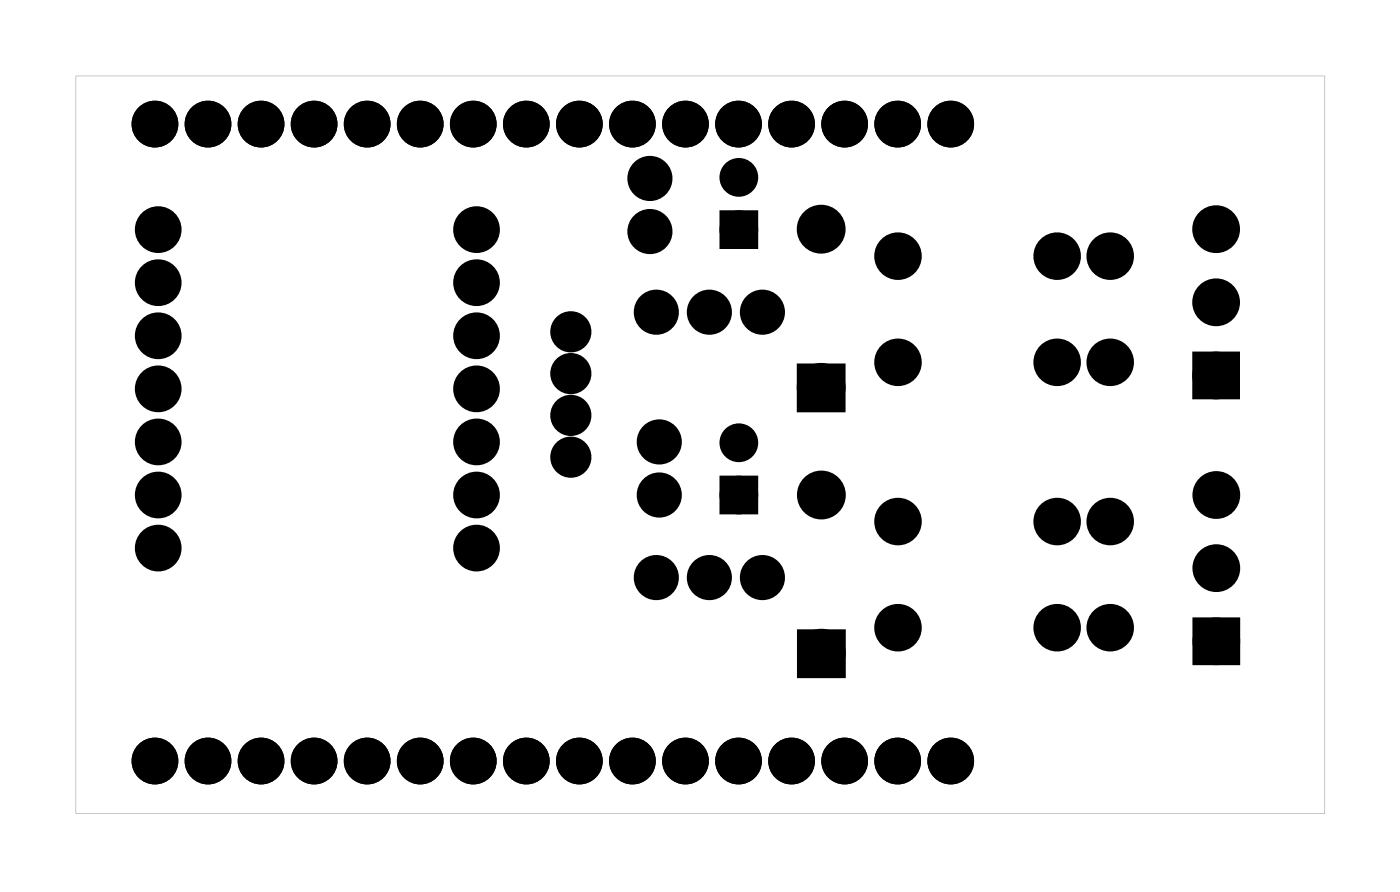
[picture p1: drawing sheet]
<svg xmlns="http://www.w3.org/2000/svg" width="67mm" height="43mm" viewBox="0 0 67 43" stroke-linecap="round" stroke-linejoin="round" font-family="sans-serif">
<g fill="#000">
<path d="M34.8 10.4h1.2v1.2h-1.2zM38.5 17.8h1.6v1.5h-1.6zM57.5 17.2h1.5v1.5h-1.5zM34.8 23.1h1.2v1.2h-1.2zM38.5 30.5h1.6v1.6h-1.6zM57.5 29.9h1.5v1.6h-1.5z"/>
<path d="M3.6 3.6v35.3h59.8v-35.3zM3.6 3.6h59.8v35.3h-59.8z"/>
</g>
<g fill="none" stroke="#000" stroke-width=".76" stroke-linecap="butt">
<path d="M38.5 17.8h1.6v1.5h-1.6zM57.5 17.2h1.5v1.5h-1.5zM38.5 30.5h1.6v1.6h-1.6zM57.5 29.9h1.5v1.6h-1.5z"/>
<circle cx="7.4" cy="5.9" r=".74"/>
<circle cx="7.6" cy="18.6" r=".74"/>
<circle cx="7.6" cy="16.1" r=".74"/>
<circle cx="7.6" cy="11" r=".74"/>
<circle cx="7.6" cy="13.5" r=".74"/>
<circle cx="10" cy="5.9" r=".74"/>
<circle cx="12.5" cy="5.9" r=".74"/>
<circle cx="15" cy="5.9" r=".74"/>
<circle cx="17.6" cy="5.9" r=".74"/>
<circle cx="20.1" cy="5.9" r=".74"/>
<circle cx="22.7" cy="5.9" r=".74"/>
<circle cx="22.8" cy="18.6" r=".74"/>
<circle cx="22.8" cy="16.1" r=".74"/>
<circle cx="22.8" cy="11" r=".74"/>
<circle cx="22.8" cy="13.5" r=".74"/>
<circle cx="25.2" cy="5.9" r=".74"/>
<circle cx="27.3" cy="17.9" r=".6"/>
<circle cx="27.3" cy="15.9" r=".6"/>
<circle cx="27.3" cy="19.9" r=".6"/>
<circle cx="27.7" cy="5.9" r=".74"/>
<circle cx="30.3" cy="5.9" r=".74"/>
<circle cx="31.1" cy="11.1" r=".7"/>
<circle cx="31.1" cy="8.5" r=".7"/>
<circle cx="31.4" cy="14.9" r=".7"/>
<circle cx="32.8" cy="5.9" r=".74"/>
<circle cx="34" cy="14.9" r=".7"/>
<circle cx="35.4" cy="5.9" r=".74"/>
<circle cx="36.5" cy="14.9" r=".7"/>
<circle cx="37.9" cy="5.9" r=".74"/>
<circle cx="39.3" cy="18.5" r=".79"/>
<circle cx="39.3" cy="11" r=".79"/>
<circle cx="40.4" cy="5.9" r=".74"/>
<circle cx="43" cy="5.9" r=".74"/>
<circle cx="43" cy="12.3" r=".76"/>
<circle cx="43" cy="17.3" r=".76"/>
<circle cx="45.5" cy="5.9" r=".74"/>
<circle cx="50.6" cy="17.3" r=".76"/>
<circle cx="50.6" cy="12.3" r=".76"/>
<circle cx="53.2" cy="17.3" r=".76"/>
<circle cx="53.2" cy="12.3" r=".76"/>
<circle cx="58.2" cy="14.5" r=".76"/>
<circle cx="58.2" cy="18" r=".76"/>
<circle cx="58.2" cy="11" r=".76"/>
<circle cx="7.4" cy="36.4" r=".74"/>
<circle cx="7.6" cy="26.2" r=".74"/>
<circle cx="7.6" cy="23.7" r=".74"/>
<circle cx="7.6" cy="21.1" r=".74"/>
<circle cx="10" cy="36.4" r=".74"/>
<circle cx="12.5" cy="36.4" r=".74"/>
<circle cx="15" cy="36.4" r=".74"/>
<circle cx="17.6" cy="36.4" r=".74"/>
<circle cx="20.1" cy="36.4" r=".74"/>
<circle cx="22.7" cy="36.4" r=".74"/>
<circle cx="22.8" cy="26.2" r=".74"/>
<circle cx="22.8" cy="23.7" r=".74"/>
<circle cx="22.8" cy="21.1" r=".74"/>
<circle cx="25.2" cy="36.4" r=".74"/>
<circle cx="27.3" cy="21.9" r=".6"/>
<circle cx="27.7" cy="36.4" r=".74"/>
<circle cx="30.3" cy="36.4" r=".74"/>
<circle cx="31.4" cy="27.6" r=".7"/>
<circle cx="31.6" cy="23.7" r=".7"/>
<circle cx="31.6" cy="21.1" r=".7"/>
<circle cx="32.8" cy="36.4" r=".74"/>
<circle cx="34" cy="27.6" r=".7"/>
<circle cx="35.4" cy="36.4" r=".74"/>
<circle cx="36.5" cy="27.6" r=".7"/>
<circle cx="37.9" cy="36.4" r=".74"/>
<circle cx="39.3" cy="31.3" r=".79"/>
<circle cx="39.3" cy="23.7" r=".79"/>
<circle cx="40.4" cy="36.4" r=".74"/>
<circle cx="43" cy="36.4" r=".74"/>
<circle cx="43" cy="30" r=".76"/>
<circle cx="43" cy="25" r=".76"/>
<circle cx="45.5" cy="36.4" r=".74"/>
<circle cx="50.6" cy="25" r=".76"/>
<circle cx="50.6" cy="30" r=".76"/>
<circle cx="53.2" cy="25" r=".76"/>
<circle cx="53.2" cy="30" r=".76"/>
<circle cx="58.2" cy="27.2" r=".76"/>
<circle cx="58.2" cy="30.7" r=".76"/>
<circle cx="58.2" cy="23.7" r=".76"/>
</g>
<g fill="#000">
<circle cx="7.4" cy="5.9" r=".74"/>
<circle cx="7.6" cy="18.6" r=".74"/>
<circle cx="7.6" cy="13.5" r=".74"/>
<circle cx="7.6" cy="11" r=".74"/>
<circle cx="7.6" cy="16.1" r=".74"/>
<circle cx="10" cy="5.9" r=".74"/>
<circle cx="12.5" cy="5.9" r=".74"/>
<circle cx="15" cy="5.9" r=".74"/>
<circle cx="17.6" cy="5.9" r=".74"/>
<circle cx="20.1" cy="5.9" r=".74"/>
<circle cx="22.7" cy="5.9" r=".74"/>
<circle cx="22.8" cy="18.6" r=".74"/>
<circle cx="22.8" cy="13.5" r=".74"/>
<circle cx="22.8" cy="11" r=".74"/>
<circle cx="22.8" cy="16.1" r=".74"/>
<circle cx="25.2" cy="5.9" r=".74"/>
<circle cx="27.3" cy="15.9" r=".6"/>
<circle cx="27.3" cy="17.9" r=".6"/>
<circle cx="27.3" cy="19.9" r=".6"/>
<circle cx="27.7" cy="5.9" r=".74"/>
<circle cx="30.3" cy="5.9" r=".74"/>
<circle cx="31.1" cy="11.1" r=".7"/>
<circle cx="31.1" cy="8.5" r=".7"/>
<circle cx="31.4" cy="14.9" r=".7"/>
<circle cx="32.8" cy="5.9" r=".74"/>
<circle cx="34" cy="14.9" r=".7"/>
<circle cx="35.4" cy="5.9" r=".74"/>
<circle cx="35.4" cy="8.5" r=".6"/>
<circle cx="35.4" cy="11" r=".6"/>
<circle cx="36.5" cy="14.9" r=".7"/>
<circle cx="37.9" cy="5.9" r=".74"/>
<circle cx="39.3" cy="11" r=".79"/>
<circle cx="39.3" cy="18.5" r=".79"/>
<circle cx="40.4" cy="5.9" r=".74"/>
<circle cx="43" cy="5.9" r=".74"/>
<circle cx="43" cy="17.2" r=".64"/>
<circle cx="43" cy="12.1" r=".64"/>
<circle cx="43" cy="12.3" r=".76"/>
<circle cx="43" cy="17.3" r=".76"/>
<circle cx="45.5" cy="5.9" r=".74"/>
<circle cx="50.6" cy="12.1" r=".64"/>
<circle cx="50.6" cy="17.2" r=".64"/>
<circle cx="50.6" cy="12.3" r=".76"/>
<circle cx="50.6" cy="17.3" r=".76"/>
<circle cx="53.1" cy="17.2" r=".64"/>
<circle cx="53.1" cy="12.1" r=".64"/>
<circle cx="53.2" cy="12.3" r=".76"/>
<circle cx="53.2" cy="17.3" r=".76"/>
<circle cx="58.2" cy="14.5" r=".76"/>
<circle cx="58.2" cy="18" r=".76"/>
<circle cx="58.2" cy="11" r=".76"/>
<circle cx="7.4" cy="36.4" r=".74"/>
<circle cx="7.6" cy="26.2" r=".74"/>
<circle cx="7.6" cy="23.7" r=".74"/>
<circle cx="7.6" cy="21.1" r=".74"/>
<circle cx="10" cy="36.4" r=".74"/>
<circle cx="12.5" cy="36.4" r=".74"/>
<circle cx="15" cy="36.4" r=".74"/>
<circle cx="17.6" cy="36.4" r=".74"/>
<circle cx="20.1" cy="36.4" r=".74"/>
<circle cx="22.7" cy="36.4" r=".74"/>
<circle cx="22.8" cy="26.2" r=".74"/>
<circle cx="22.8" cy="23.7" r=".74"/>
<circle cx="22.8" cy="21.1" r=".74"/>
<circle cx="25.2" cy="36.4" r=".74"/>
<circle cx="27.3" cy="21.9" r=".6"/>
<circle cx="27.7" cy="36.4" r=".74"/>
<circle cx="30.3" cy="36.4" r=".74"/>
<circle cx="31.4" cy="27.6" r=".7"/>
<circle cx="31.6" cy="23.7" r=".7"/>
<circle cx="31.6" cy="21.1" r=".7"/>
<circle cx="32.8" cy="36.4" r=".74"/>
<circle cx="34" cy="27.6" r=".7"/>
<circle cx="35.4" cy="36.4" r=".74"/>
<circle cx="35.4" cy="23.7" r=".6"/>
<circle cx="35.4" cy="21.2" r=".6"/>
<circle cx="36.5" cy="27.6" r=".7"/>
<circle cx="37.9" cy="36.4" r=".74"/>
<circle cx="39.3" cy="23.7" r=".79"/>
<circle cx="39.3" cy="31.3" r=".79"/>
<circle cx="40.4" cy="36.4" r=".74"/>
<circle cx="43" cy="36.4" r=".74"/>
<circle cx="43" cy="29.9" r=".64"/>
<circle cx="43" cy="24.8" r=".64"/>
<circle cx="43" cy="30" r=".76"/>
<circle cx="43" cy="25" r=".76"/>
<circle cx="45.5" cy="36.4" r=".74"/>
<circle cx="50.6" cy="24.8" r=".64"/>
<circle cx="50.6" cy="30" r=".76"/>
<circle cx="50.6" cy="25" r=".76"/>
<circle cx="50.6" cy="29.9" r=".64"/>
<circle cx="53.2" cy="29.9" r=".64"/>
<circle cx="53.2" cy="24.8" r=".64"/>
<circle cx="53.2" cy="30" r=".76"/>
<circle cx="53.2" cy="25" r=".76"/>
<circle cx="58.2" cy="30.7" r=".76"/>
<circle cx="58.2" cy="23.7" r=".76"/>
<circle cx="58.2" cy="27.2" r=".76"/>
</g>
<g fill="none" stroke="#000" stroke-width=".65" stroke-linecap="butt">
<path d="M34.8 10.4h1.2v1.2h-1.2zM34.8 23.1h1.2v1.2h-1.2z"/>
<circle cx="35.4" cy="8.5" r=".6"/>
<circle cx="35.4" cy="11" r=".6"/>
<circle cx="35.4" cy="21.2" r=".6"/>
<circle cx="35.4" cy="23.7" r=".6"/>
</g>
<g fill="none" stroke="#000" stroke-width=".51">
<circle cx="43" cy="17.2" r=".64"/>
<circle cx="43" cy="12.1" r=".64"/>
<circle cx="50.6" cy="12.1" r=".64"/>
<circle cx="50.6" cy="17.2" r=".64"/>
<circle cx="53.1" cy="17.2" r=".64"/>
<circle cx="53.1" cy="12.1" r=".64"/>
<circle cx="43" cy="29.9" r=".64"/>
<circle cx="43" cy="24.8" r=".64"/>
<circle cx="50.6" cy="24.8" r=".64"/>
<circle cx="50.6" cy="29.9" r=".64"/>
<circle cx="53.2" cy="29.9" r=".64"/>
<circle cx="53.2" cy="24.8" r=".64"/>
</g>
</svg>
